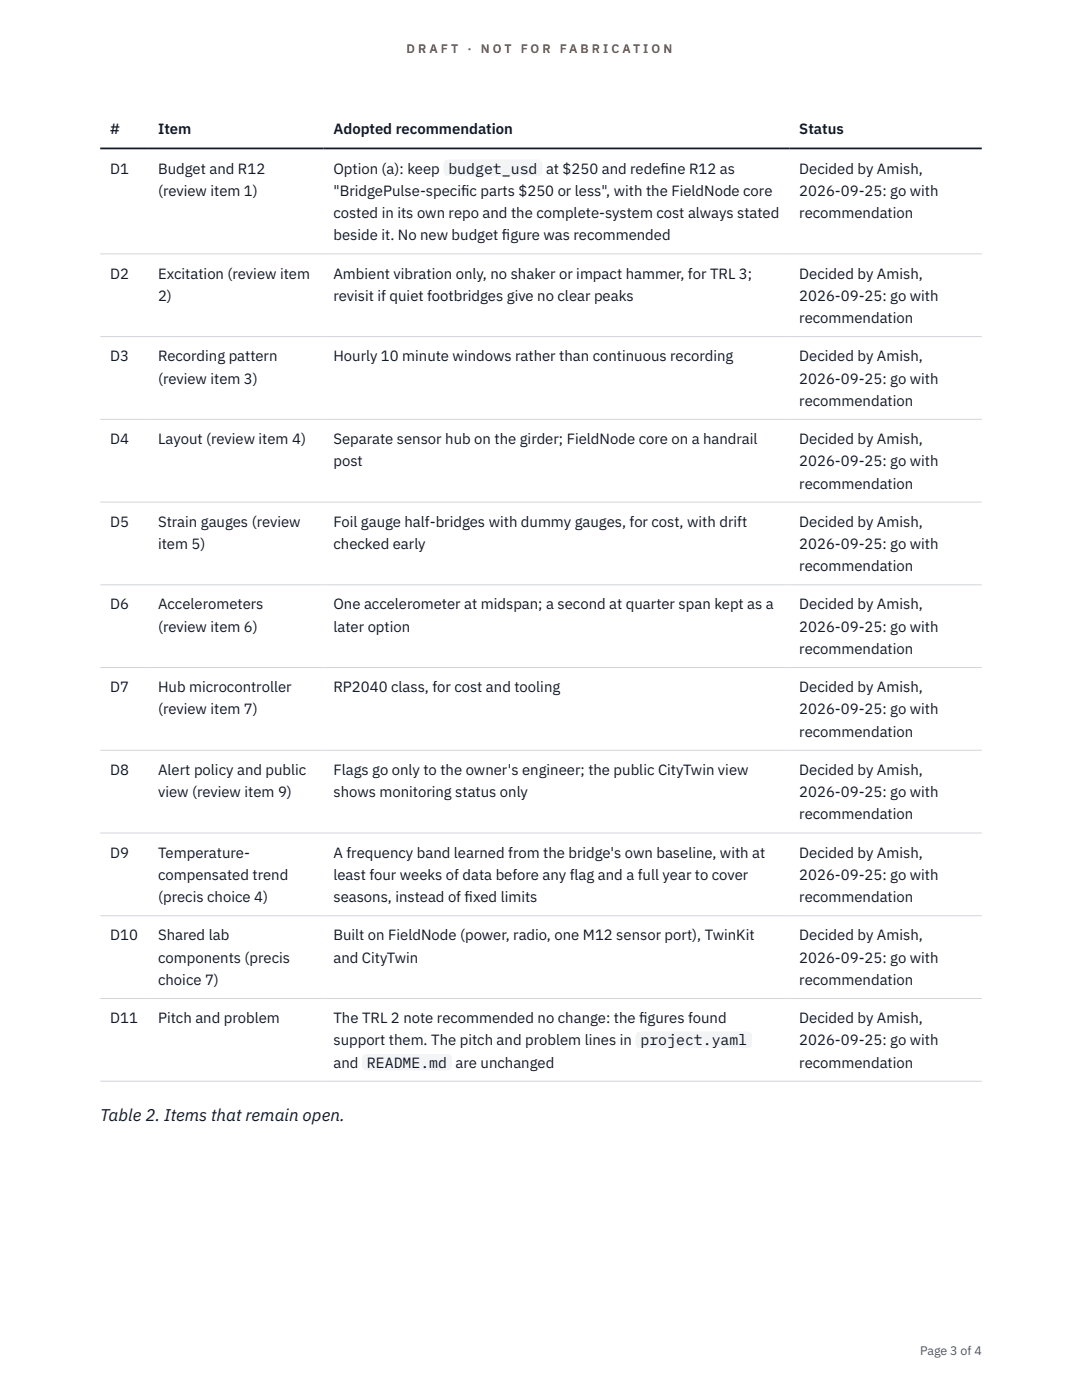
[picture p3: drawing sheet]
<svg xmlns="http://www.w3.org/2000/svg" width="216mm" height="279mm" viewBox="0 0 216 279" stroke-linecap="round" stroke-linejoin="round" font-family="sans-serif">
<defs><g id="words">
<text font-size="3.4" fill="#111827" x="20" y="223.7">Table 2. Items that remain open.</text>
<g font-size="3" fill="#111827">
<text x="22" y="26.8">#</text>
<text x="31.5" y="26.8">Item</text>
<text x="66.5" y="26.8">Adopted recommendation</text>
<text x="159.5" y="26.8">Status</text>
<text x="22" y="34.6">D1</text>
<text x="31.5" y="34.6">Budget and R12</text>
<text x="66.5" y="34.6">Option (a): keep</text>
<text x="89.5" y="34.6">budget_usd</text>
<text x="108.9" y="34.6">at $250 and redef</text>
<text x="131.8" y="34.6">ine R12 as</text>
<text x="159.5" y="34.6">Decided by Amish,</text>
<text x="31.5" y="39.1">(review item 1)</text>
<text x="66.5" y="39.1">&quot;BridgePulse-specif</text>
<text x="92" y="39.1">ic parts $250 or less&quot;, with the FieldNode core</text>
<text x="159.5" y="39.1">2026-09-25: go with</text>
<text x="66.5" y="43.5">costed in its own repo and the complete-system cost always stated</text>
<text x="66.5" y="48">beside it. No new budget f</text>
<text x="100.2" y="48">igure was recommended</text>
<text x="159.5" y="43.5">recommendation</text>
<text x="22" y="55.6">D2</text>
<text x="31.5" y="55.6">Excitation (review item</text>
<text x="66.5" y="55.6">Ambient vibration only, no shaker or impact hammer, for TRL 3;</text>
<text x="159.5" y="55.6">Decided by Amish,</text>
<text x="31.5" y="60">2)</text>
<text x="66.5" y="60">revisit if quiet footbridges give no clear peaks</text>
<text x="159.5" y="60">2026-09-25: go with</text>
<text x="159.5" y="64.5">recommendation</text>
<text x="22" y="72.1">D3</text>
<text x="31.5" y="72.1">Recording pattern</text>
<text x="31.5" y="76.5">(review item 3)</text>
<text x="66.5" y="72.1">Hourly 10 minute windows rather than continuous recording</text>
<text x="159.5" y="72.1">Decided by Amish,</text>
<text x="159.5" y="76.5">2026-09-25: go with</text>
<text x="159.5" y="81">recommendation</text>
<text x="22" y="88.6">D4</text>
<text x="31.5" y="88.6">Layout (review item 4)</text>
<text x="66.5" y="88.6">Separate sensor hub on the girder; FieldNode core on a handrail</text>
<text x="159.5" y="88.6">Decided by Amish,</text>
<text x="66.5" y="93.1">post</text>
<text x="159.5" y="93.1">2026-09-25: go with</text>
<text x="159.5" y="97.5">recommendation</text>
<text x="22" y="105.1">D5</text>
<text x="31.5" y="105.1">Strain gauges (review</text>
<text x="66.5" y="105.1">Foil gauge half-bridges with dummy gauges, for cost, with drift</text>
<text x="159.5" y="105.1">Decided by Amish,</text>
<text x="31.5" y="109.6">item 5)</text>
<text x="66.5" y="109.6">checked early</text>
<text x="159.5" y="109.6">2026-09-25: go with</text>
<text x="159.5" y="114">recommendation</text>
<text x="22" y="121.6">D6</text>
<text x="31.5" y="121.6">Accelerometers</text>
<text x="66.5" y="121.6">One accelerometer at midspan; a second at quarter span kept as a</text>
<text x="159.5" y="121.6">Decided by Amish,</text>
<text x="31.5" y="126.1">(review item 6)</text>
<text x="66.5" y="126.1">later option</text>
<text x="159.5" y="126.1">2026-09-25: go with</text>
<text x="159.5" y="130.5">recommendation</text>
<text x="22" y="138.1">D7</text>
<text x="31.5" y="138.1">Hub microcontroller</text>
<text x="31.5" y="142.6">(review item 7)</text>
<text x="66.5" y="138.1">RP2040 class, for cost and tooling</text>
<text x="159.5" y="138.1">Decided by Amish,</text>
<text x="159.5" y="142.6">2026-09-25: go with</text>
<text x="159.5" y="147">recommendation</text>
<text x="22" y="154.7">D8</text>
<text x="31.5" y="154.7">Alert policy and public</text>
<text x="66.5" y="154.7">Flags go only to the owner's engineer; the public CityTwin view</text>
<text x="159.5" y="154.7">Decided by Amish,</text>
<text x="31.5" y="159.1">view (review item 9)</text>
<text x="66.5" y="159.1">shows monitoring status only</text>
<text x="159.5" y="159.1">2026-09-25: go with</text>
<text x="159.5" y="163.5">recommendation</text>
<text x="22" y="171.2">D9</text>
<text x="31.5" y="171.2">Temperature-</text>
<text x="66.5" y="171.2">A frequency band learned from the bridge's own baseline, with at</text>
<text x="159.5" y="171.2">Decided by Amish,</text>
<text x="31.5" y="175.6">compensated trend</text>
<text x="66.5" y="175.6">least four weeks of data before any flag and a full year to cover</text>
<text x="159.5" y="175.6">2026-09-25: go with</text>
<text x="31.5" y="180.1">(precis choice 4)</text>
<text x="66.5" y="180.1">seasons, instead of f</text>
<text x="92.7" y="180.1">ixed limits</text>
<text x="159.5" y="180.1">recommendation</text>
<text x="22" y="187.7">D10</text>
<text x="31.5" y="187.7">Shared lab</text>
<text x="66.5" y="187.7">Built on FieldNode (power, radio, one M12 sensor port), TwinKit</text>
<text x="159.5" y="187.7">Decided by Amish,</text>
<text x="31.5" y="192.1">components (precis</text>
<text x="31.5" y="196.6">choice 7)</text>
<text x="66.5" y="192.1">and CityTwin</text>
<text x="159.5" y="192.1">2026-09-25: go with</text>
<text x="159.5" y="196.6">recommendation</text>
<text x="22" y="204.2">D11</text>
<text x="31.5" y="204.2">Pitch and problem</text>
<text x="66.5" y="204.2">The TRL 2 note recommended no change: the f</text>
<text x="66.5" y="208.6">support them. The pitch and problem lines in</text>
<text x="127.5" y="204.2">igures found</text>
<text x="127.8" y="208.6">project.yaml</text>
<text x="159.5" y="204.2">Decided by Amish,</text>
<text x="159.5" y="208.6">2026-09-25: go with</text>
<text x="66.5" y="213.1">and</text>
<text x="73.2" y="213.1">README.md</text>
<text x="90.9" y="213.1">are unchanged</text>
<text x="159.5" y="213.1">recommendation</text>
</g>
<g font-size="2.5" fill="#b45309">
<text x="81.1" y="10.5">D R A F T</text>
<text x="93.3" y="10.5">·</text>
<text x="95.9" y="10.5">N O T</text>
<text x="103.9" y="10.5">F O R</text>
<text x="111.7" y="10.5">F A B R I C A T I O N</text>
</g>
<text font-size="2.5" fill="#4b5563" x="183.6" y="270.3">Page 3 of 4</text>
</g></defs>
<path d="M20 50.7h175.9M20 67.2h175.9M20 83.7h175.9M20 100.2h175.9M20 116.7h175.9M20 133.2h175.9M20 149.7h175.9M20 166.2h175.9M20 182.8h175.9M20 199.3h175.9M20 215.8h175.9" fill="none" stroke="#d1d5db" stroke-width=".2"/>
<path d="M20 29.6h175.9" fill="none" stroke="#111827" stroke-width=".35"/>
<g fill="#f3f4f6">
<path d="M88.5 31.8h19.8v3.4h-19.8z"/>
<path d="M126.8 205.8h23.3v3.4h-23.3z"/>
<path d="M72.2 210.3h18v3.4h-18z"/>
</g>
<use href="#words"/>
</svg>
